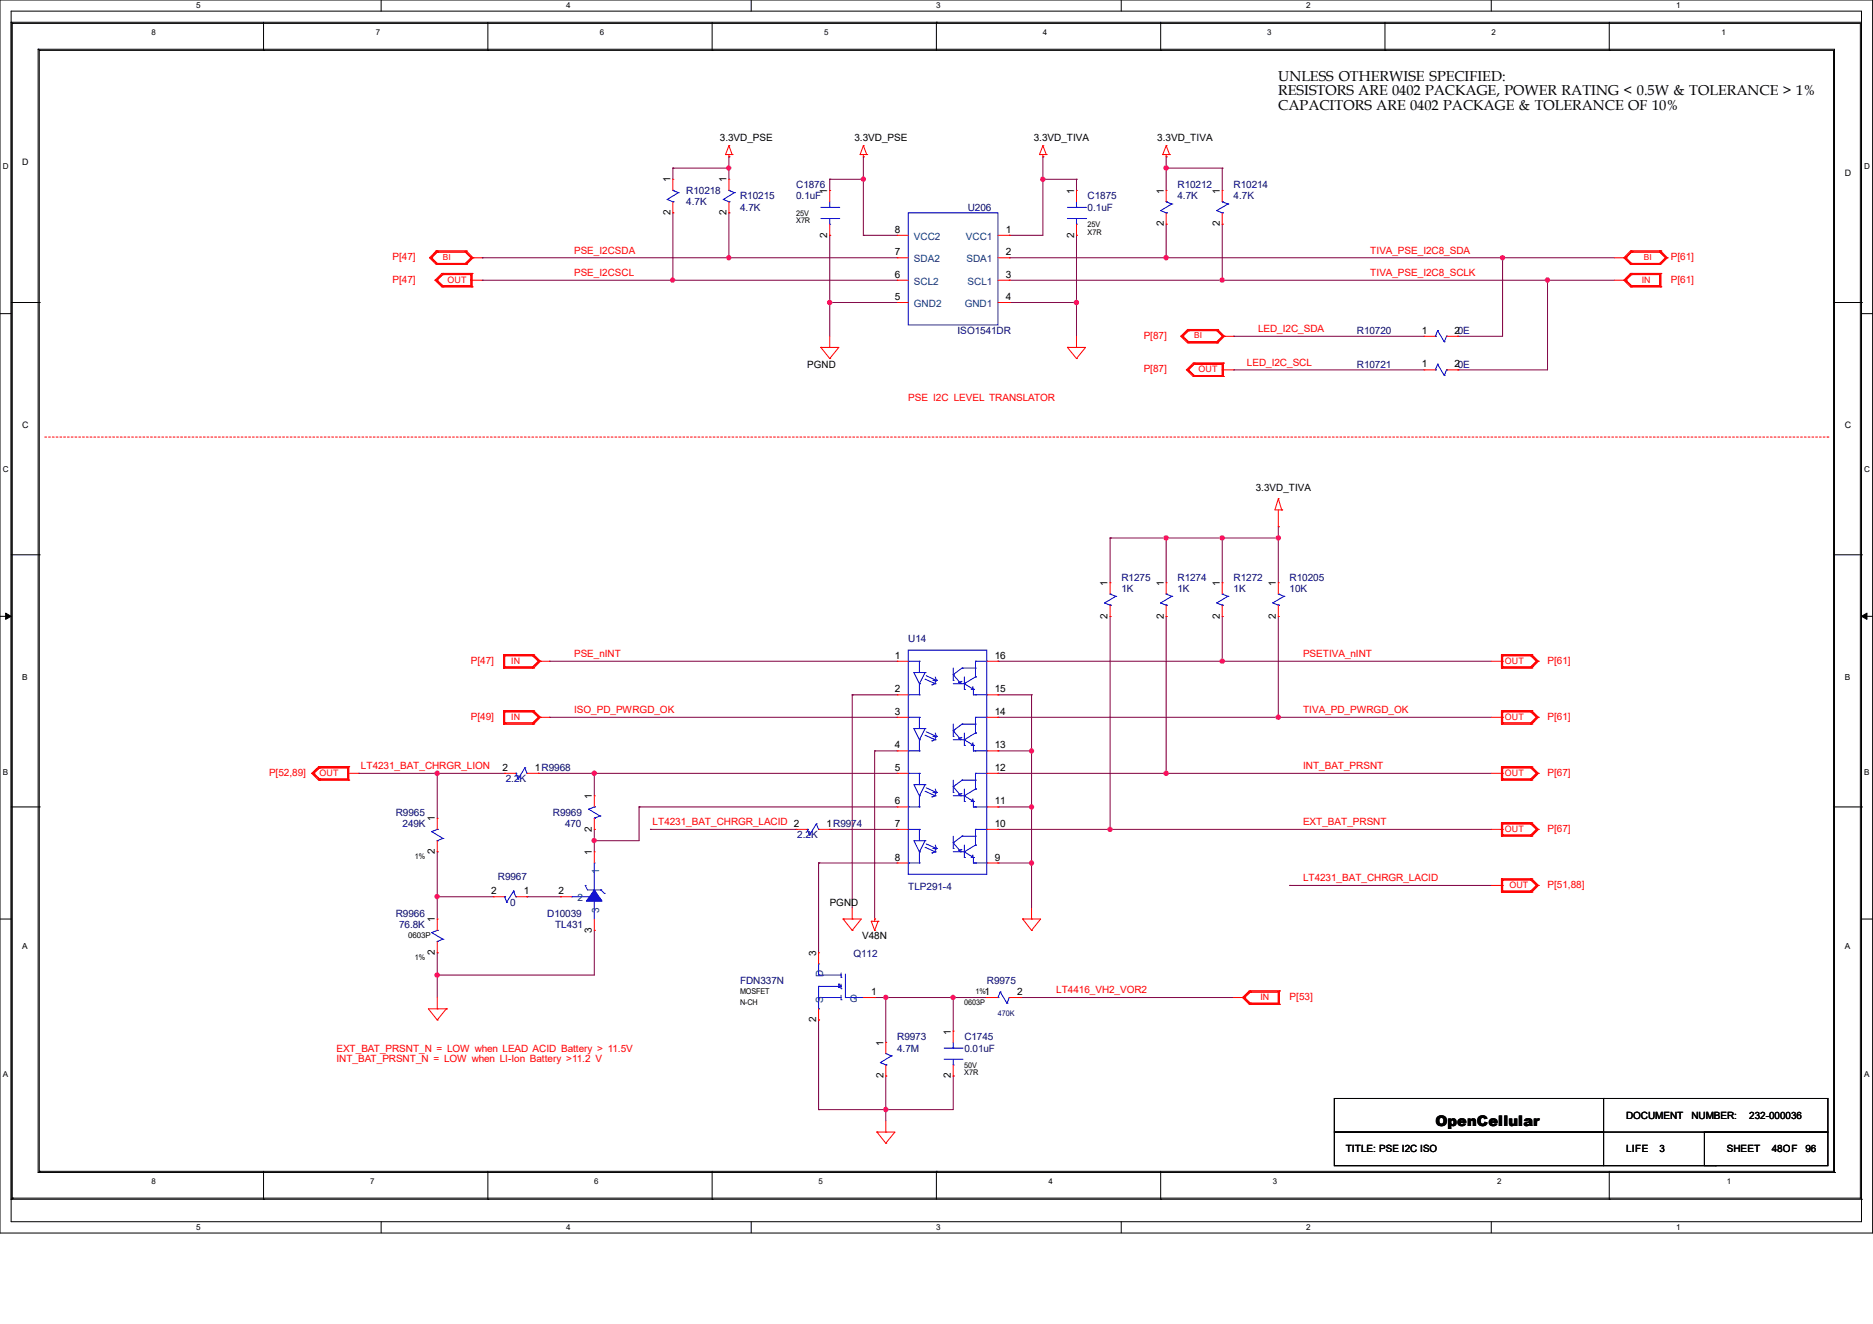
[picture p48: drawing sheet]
<svg xmlns="http://www.w3.org/2000/svg" width="420mm" height="297mm" viewBox="0 0 420 297" stroke-linecap="round" stroke-linejoin="round" font-family="sans-serif">
<defs><g id="words">
<text font-size="3.3" x="321.9" y="252.5">OpenCellular</text>
<g font-size="3.2">
<text x="286.6" y="18.2">UNLESS OTHERWISE SPECIFIED:</text>
<text x="286.6" y="21.4">RESISTORS ARE 0402 PACKAGE, POWER RATING &lt; 0.5W &amp; TOLERANCE &gt; 1%</text>
<text x="286.6" y="24.6">CAPACITORS ARE 0402 PACKAGE &amp; TOLERANCE OF 10%</text>
</g>
<g font-size="2.2">
<text x="161.4" y="31.7">3.3VD_PSE</text>
<text x="191.6" y="31.7">3.3VD_PSE</text>
<text x="231.8" y="31.7">3.3VD_TIVA</text>
<text x="259.5" y="31.7">3.3VD_TIVA</text>
<text x="150.3" y="40.9" transform="rotate(-90 150.3 40.9)">1</text>
<text x="162.9" y="40.9" transform="rotate(-90 162.9 40.9)">1</text>
<text x="185.5" y="43.5" transform="rotate(-90 185.5 43.5)">1</text>
<text x="240.8" y="43.5" transform="rotate(-90 240.8 43.5)">1</text>
<text x="260.9" y="43.5" transform="rotate(-90 260.9 43.5)">1</text>
<text x="273.5" y="43.5" transform="rotate(-90 273.5 43.5)">1</text>
<text x="150.3" y="48.3" transform="rotate(-90 150.3 48.3)">2</text>
<text x="162.9" y="48.3" transform="rotate(-90 162.9 48.3)">2</text>
<text x="185.5" y="53.3" transform="rotate(-90 185.5 53.3)">2</text>
<text x="200.7" y="52.2">8</text>
<text x="225.6" y="52.2">1</text>
<text x="240.8" y="53.3" transform="rotate(-90 240.8 53.3)">2</text>
<text x="260.9" y="50.8" transform="rotate(-90 260.9 50.8)">2</text>
<text x="273.5" y="50.8" transform="rotate(-90 273.5 50.8)">2</text>
<text x="200.7" y="57.3">7</text>
<text x="225.6" y="57.3">2</text>
<text x="200.7" y="62.3">6</text>
<text x="225.6" y="62.3">3</text>
<text x="200.7" y="67.3">5</text>
<text x="225.6" y="67.3">4</text>
<text x="318.9" y="74.9">1</text>
<text x="326.1" y="74.9">20E</text>
<text x="181" y="82.5">PGND</text>
<text x="318.9" y="82.4">1</text>
<text x="326.1" y="82.4">20E</text>
<text x="281.6" y="110.2">3.3VD_TIVA</text>
<text x="248.4" y="131.5" transform="rotate(-90 248.4 131.5)">1</text>
<text x="260.9" y="131.5" transform="rotate(-90 260.9 131.5)">1</text>
<text x="273.5" y="131.5" transform="rotate(-90 273.5 131.5)">1</text>
<text x="286.1" y="131.5" transform="rotate(-90 286.1 131.5)">1</text>
<text x="248.4" y="138.8" transform="rotate(-90 248.4 138.8)">2</text>
<text x="260.9" y="138.8" transform="rotate(-90 260.9 138.8)">2</text>
<text x="273.5" y="138.8" transform="rotate(-90 273.5 138.8)">2</text>
<text x="286.1" y="138.8" transform="rotate(-90 286.1 138.8)">2</text>
<text x="200.7" y="147.8">1</text>
<text x="223.1" y="147.8">16</text>
<text x="200.7" y="155.3">2</text>
<text x="223.1" y="155.3">15</text>
<text x="200.7" y="160.4">3</text>
<text x="223.1" y="160.4">14</text>
<text x="200.7" y="167.9">4</text>
<text x="223.1" y="167.9">13</text>
<text x="112.6" y="172.9">2</text>
<text x="119.9" y="172.9">1R9968</text>
<text x="200.7" y="172.9">5</text>
<text x="223.1" y="172.9">12</text>
<text x="132.7" y="179.2" transform="rotate(-90 132.7 179.2)">1</text>
<text x="97.5" y="184.3" transform="rotate(-90 97.5 184.3)">1</text>
<text x="185.3" y="185.5">1R9974</text>
<text x="200.7" y="180.5">6</text>
<text x="200.7" y="185.5">7</text>
<text x="223.1" y="185.5">10</text>
<text x="223.1" y="180.5">11</text>
<text x="97.5" y="191.6" transform="rotate(-90 97.5 191.6)">2</text>
<text x="132.7" y="191.8" transform="rotate(-90 132.7 191.8)">1</text>
<text x="132.7" y="186.6" transform="rotate(-90 132.7 186.6)">2</text>
<text x="200.7" y="193">8</text>
<text x="223.1" y="193">9</text>
<text x="110.2" y="200.6">2</text>
<text x="117.4" y="200.6">1</text>
<text x="125.2" y="200.6">2</text>
<text x="186.1" y="203.2">PGND</text>
<text x="97.5" y="206.9" transform="rotate(-90 97.5 206.9)">1</text>
<text x="132.7" y="209.2" transform="rotate(-90 132.7 209.2)">3</text>
<text x="97.5" y="214.2" transform="rotate(-90 97.5 214.2)">2</text>
<text x="183" y="214.5" transform="rotate(-90 183 214.5)">3</text>
<text x="193.3" y="210.7">V48N</text>
<text x="195.4" y="223.2">1</text>
<text x="220.8" y="223.2">1</text>
<text x="228.1" y="223.2">2</text>
<text x="183" y="229.4" transform="rotate(-90 183 229.4)">2</text>
<text x="213.2" y="232.1" transform="rotate(-90 213.2 232.1)">1</text>
<text x="198.1" y="234.6" transform="rotate(-90 198.1 234.6)">1</text>
<text x="198.1" y="241.9" transform="rotate(-90 198.1 241.9)">2</text>
<text x="213.2" y="241.9" transform="rotate(-90 213.2 241.9)">2</text>
<text x="364.6" y="251">DOCUMENT</text>
<text x="379.3" y="251">NUMBER:</text>
<text x="392.3" y="251">232-000036</text>
<text x="301.8" y="258.5">TITLE: PSE I2C ISO</text>
<text x="364.6" y="258.5">LIFE</text>
<text x="372.1" y="258.5">3</text>
<text x="387.2" y="258.5">SHEET</text>
<text x="397.3" y="258.5">48OF</text>
<text x="404.8" y="258.5">96</text>
</g>
<g font-size="2.2" fill="#000080">
<text x="153.9" y="43.5">R10218</text>
<text x="153.9" y="46">4.7K</text>
<text x="165.9" y="44.7">R10215</text>
<text x="165.9" y="47.3">4.7K</text>
<text x="178.5" y="44.7">0.1uF</text>
<text x="178.5" y="42.2">C1876</text>
<text x="217" y="47.3">U206</text>
<text x="243.9" y="47.3">0.1uF</text>
<text x="243.9" y="44.7">C1875</text>
<text x="264" y="42.2">R10212</text>
<text x="264" y="44.7">4.7K</text>
<text x="276.6" y="42.2">R10214</text>
<text x="276.6" y="44.7">4.7K</text>
<text x="214.7" y="74.9">ISO1541DR</text>
<text x="304.2" y="74.9">R10720</text>
<text x="304.2" y="82.5">R10721</text>
<text x="251.5" y="130.3">R1275</text>
<text x="264" y="130.3">R1274</text>
<text x="276.6" y="130.3">R1272</text>
<text x="289.2" y="130.3">R10205</text>
<text x="251.5" y="132.8">1K</text>
<text x="264" y="132.8">1K</text>
<text x="276.6" y="132.8">1K</text>
<text x="289.2" y="132.8">10K</text>
<text x="203.7" y="144.1">U14</text>
<text x="113.4" y="175.5">2.2K</text>
<text x="88.7" y="183">R9965</text>
<text x="90.3" y="185.6">249K</text>
<text x="124" y="183">R9969</text>
<text x="126.7" y="185.6">470</text>
<text x="178.8" y="188.1">2.2K</text>
<text x="111.6" y="197.4">R9967</text>
<text x="114.4" y="203.2">0</text>
<text x="203.7" y="199.6">TLP291-4</text>
<text x="88.7" y="205.7">R9966</text>
<text x="89.5" y="208.2">76.8K</text>
<text x="122.7" y="205.7">D10039</text>
<text x="124.5" y="208.2">TL431</text>
<text x="191.3" y="214.8">Q112</text>
<text x="165.9" y="220.8">FDN337N</text>
<text x="221.3" y="220.8">R9975</text>
<text x="201.2" y="233.3">R9973</text>
<text x="216.2" y="233.3">C1745</text>
<text x="201.2" y="235.9">4.7M</text>
<text x="216.2" y="235.9">0.01uF</text>
</g>
<g font-size="2.2" fill="#004080">
<text x="204.9" y="53.8">VCC2</text>
<text x="216.6" y="53.8">VCC1</text>
<text x="204.9" y="58.8">SDA2</text>
<text x="216.7" y="58.8">SDA1</text>
<text x="204.9" y="63.9">SCL2</text>
<text x="217" y="63.9">SCL1</text>
<text x="204.9" y="68.9">GND2</text>
<text x="216.3" y="68.9">GND1</text>
<text x="134.3" y="196.1" transform="rotate(-90 134.3 196.1)">1</text>
<text x="129.5" y="202.2">2</text>
<text x="134.3" y="204.9" transform="rotate(-90 134.3 204.9)">3</text>
<text x="184.6" y="219.1" transform="rotate(-90 184.6 219.1)">D</text>
<text x="184.6" y="225" transform="rotate(-90 184.6 225)">S</text>
<text x="190.6" y="224.8">G</text>
</g>
<g font-size="2.2" fill="#f00">
<text x="88" y="58.3">P[47]</text>
<text x="128.7" y="56.9">PSE_I2CSDA</text>
<text x="307.3" y="56.9">TIVA_PSE_I2C8_SDA</text>
<text x="374.6" y="58.3">P[61]</text>
<text x="88" y="63.4">P[47]</text>
<text x="128.7" y="61.9">PSE_I2CSCL</text>
<text x="307.3" y="61.9">TIVA_PSE_I2C8_SCLK</text>
<text x="374.6" y="63.4">P[61]</text>
<text x="256.5" y="75.9">P[87]</text>
<text x="282.1" y="74.5">LED_I2C_SDA</text>
<text x="256.5" y="83.5">P[87]</text>
<text x="279.6" y="82">LED_I2C_SCL</text>
<text x="203.7" y="90">PSE I2C LEVEL TRANSLATOR</text>
<text x="105.6" y="148.9">P[47]</text>
<text x="128.7" y="147.4">PSE_nINT</text>
<text x="292.2" y="147.4">PSETIVA_nINT</text>
<text x="347" y="148.9">P[61]</text>
<text x="105.6" y="161.5">P[49]</text>
<text x="128.7" y="160">ISO_PD_PWRGD_OK</text>
<text x="292.2" y="160">TIVA_PD_PWRGD_OK</text>
<text x="347" y="161.5">P[61]</text>
<text x="80.9" y="172.6">LT4231_BAT_CHRGR_LION</text>
<text x="292.2" y="172.6">INT_BAT_PRSNT</text>
<text x="60.3" y="174">P[52,89]</text>
<text x="347" y="174">P[67]</text>
<text x="146.3" y="185.1">LT4231_BAT_CHRGR_LACID 2</text>
<text x="292.2" y="185.1">EXT_BAT_PRSNT</text>
<text x="347" y="186.6">P[67]</text>
<text x="292.2" y="197.7">LT4231_BAT_CHRGR_LACID</text>
<text x="347" y="199.2">P[51,88]</text>
<text x="236.9" y="222.8">LT4416_VH2_VOR2</text>
<text x="289.2" y="224.3">P[53]</text>
<text x="75.4" y="235.9">EXT_BAT_PRSNT_N = LOW when LEAD ACID Battery &gt; 11.5V</text>
<text x="75.4" y="238.2">INT_BAT_PRSNT_N = LOW when LI-Ion Battery &gt;11.2 V</text>
</g>
<g font-size="2">
<text x="5" y="37">D</text>
<text x="413.6" y="39.5">D</text>
<text x="5" y="96.1">C</text>
<text x="413.6" y="96.1">C</text>
</g>
<g font-size="2" fill="#f00">
<text x="100.3" y="63.4">OUT</text>
<text x="368.1" y="63.4">IN</text>
<text x="268.8" y="83.5">OUT</text>
<text x="114.6" y="148.9">IN</text>
<text x="337.4" y="148.9">OUT</text>
<text x="114.6" y="161.5">IN</text>
<text x="337.4" y="161.5">OUT</text>
<text x="71.7" y="174.1">OUT</text>
<text x="337.4" y="174.1">OUT</text>
<text x="337.4" y="186.6">OUT</text>
<text x="338.5" y="199.2">OUT</text>
<text x="282.6" y="224.4">IN</text>
</g>
<g font-size="1.9" fill="#f00">
<text x="99.3" y="58.3">BI</text>
<text x="368.6" y="58.3">BI</text>
<text x="267.8" y="75.9">BI</text>
</g>
<g font-size="1.9">
<text x="5" y="152.6">B</text>
<text x="413.6" y="152.6">B</text>
<text x="5" y="212.9">A</text>
<text x="413.6" y="212.9">A</text>
</g>
<g font-size="1.8">
<text x="44" y="1.9">5</text>
<text x="127" y="1.9">4</text>
<text x="209.9" y="1.9">3</text>
<text x="292.9" y="1.9">2</text>
<text x="375.9" y="1.9">1</text>
<text x="34" y="7.9">8</text>
<text x="84.2" y="7.9">7</text>
<text x="134.5" y="7.9">6</text>
<text x="184.8" y="7.9">5</text>
<text x="233.8" y="7.9">4</text>
<text x="284.1" y="7.9">3</text>
<text x="334.4" y="7.9">2</text>
<text x="386" y="7.9">1</text>
<text x=".6" y="38">D</text>
<text x="418" y="38">D</text>
<text x=".6" y="105.9">C</text>
<text x="418" y="105.9">C</text>
<text x=".6" y="173.8">B</text>
<text x="418" y="173.8">B</text>
<text x="91.5" y="210.3">0603P</text>
<text x="165.9" y="225.4">N-CH</text>
<text x="165.9" y="222.9">MOSFET</text>
<text x=".6" y="241.7">A</text>
<text x="418" y="241.7">A</text>
<text x="34" y="265.6">8</text>
<text x="83" y="265.6">7</text>
<text x="133.3" y="265.6">6</text>
<text x="183.6" y="265.6">5</text>
<text x="235.1" y="265.6">4</text>
<text x="285.4" y="265.6">3</text>
<text x="335.7" y="265.6">2</text>
<text x="387.2" y="265.6">1</text>
<text x="44" y="275.9">5</text>
<text x="127" y="275.9">4</text>
<text x="209.9" y="275.9">3</text>
<text x="292.9" y="275.9">2</text>
<text x="375.9" y="275.9">1</text>
</g>
<g font-size="1.7">
<text x="178.5" y="50.1">X7R</text>
<text x="178.5" y="48.3">25V</text>
<text x="243.9" y="52.6">X7R</text>
<text x="243.9" y="50.9">25V</text>
<text x="93" y="192.7">1%</text>
<text x="93" y="215.3">1%</text>
<text x="216.2" y="225.4">0603P</text>
<text x="218.7" y="222.9">1%</text>
<text x="216.2" y="239.5">50V</text>
<text x="216.2" y="241.2">X7R</text>
</g>
<text font-size="1.7" fill="#000080" x="223.8" y="227.9">470K</text>
</g></defs>
<path d="M0 0h419.9v276.6h-419.9zM2.5 2.5h414.9v271.6h-414.9z" fill="none" stroke="#000" stroke-width=".22"/>
<g fill="#fff">
<path d="M44 .3h1v1.9h-1z"/>
<path d="M44 274.3h1v2h-1z"/>
</g>
<path d="M85.5 0v2.5M85.5 274.1v2.5" fill="none" stroke="#000" stroke-width=".22"/>
<g fill="#fff">
<path d="M127 .3h.9v1.9h-.9z"/>
<path d="M127 274.3h.9v2h-.9z"/>
</g>
<path d="M168.4 0v2.5M168.4 274.1v2.5" fill="none" stroke="#000" stroke-width=".22"/>
<g fill="#fff">
<path d="M209.9 .3h1v1.9h-1z"/>
<path d="M209.9 274.3h1v2h-1z"/>
</g>
<path d="M251.4 0v2.5M251.4 274.1v2.5" fill="none" stroke="#000" stroke-width=".22"/>
<g fill="#fff">
<path d="M292.9 .3h1v1.9h-1z"/>
<path d="M292.9 274.3h1v2h-1z"/>
</g>
<path d="M334.4 0v2.5M334.4 274.1v2.5" fill="none" stroke="#000" stroke-width=".22"/>
<g fill="#fff">
<path d="M375.9 .3h1v1.9h-1z"/>
<path d="M375.9 274.3h1v2h-1z"/>
<path d="M.6 36.4h1.3v2h-1.3z"/>
<path d="M418 36.4h1.3v2h-1.3z"/>
<path d="M.6 104.3h1.3v2h-1.3z"/>
<path d="M418 104.3h1.3v2h-1.3z"/>
</g>
<path d="M0 70.4h2.5M417.4 70.4h2.5" fill="none" stroke="#000" stroke-width=".22"/>
<g fill="#fff">
<path d="M.6 172.2h1.2v2h-1.2z"/>
<path d="M418 172.2h1.2v2h-1.2z"/>
</g>
<path d="M0 138.3h2.5M417.4 138.3h2.5" fill="none" stroke="#000" stroke-width=".22"/>
<path d="M1.3 137.5l1.2 .8-1.2 .6zM417.4 138.3l1.2-.8v1.4z" fill="#000" stroke="#000" stroke-width=".22"/>
<g fill="#fff">
<path d="M.6 240.1h1.2v2h-1.2z"/>
<path d="M418 240.1h1.2v2h-1.2z"/>
</g>
<g fill="none" stroke="#000" stroke-width=".22">
<path d="M2.5 5h.1M2.5 5h414.9v264M2.5 5v264M2.8 5.2h.1M2.8 5.2v263.6M2.8 5.2h414.4v263.6M8.6 11h.1M8.6 11v252M8.6 11h402.8v252M8.8 11.3h.1M8.8 11.3h402.3v251.5M8.8 11.3v251.5"/>
<path d="M59.1 11.3h.1M59.1 5v6.3M109.4 11.3h.1M109.4 5v6.3M159.7 11.3h.1M159.7 5v6.3M210 5h.1M210 5v6.3M260.3 11.3h.1M260.3 5v6.3M310.6 11.3h.1M310.6 5v6.3"/>
<path d="M360.8 11.3h.1M360.8 5v6.3M2.5 67.9h6.3M8.8 67.9h.1M411.1 67.9h6.3M417.4 67.9h.1M2.5 124.5h6.3M8.8 124.5h.1M411.1 124.5h6.3M417.4 124.5h.1M2.5 181h6.3M8.8 181h.1"/>
<path d="M411.1 181h6.3M417.4 181h.1M0 206.2h2.5M417.4 206.2h2.5M299.2 246.4h110.7v7.6h-110.7zM299.2 254h60.4v7.5h-60.4zM359.6 246.4h.1M359.6 246.4v7.6M382.2 254h27.7v7.5h-27.7zM2.5 269h.1M2.5 269h414.9M2.8 268.8h.1"/>
<path d="M2.8 268.8h414.4M8.6 263h.1M8.6 263h402.8M8.8 262.8h.1M8.8 262.8h402.3M59.1 269h.1M59.1 262.8v6.2M109.4 269h.1M109.4 262.8v6.2M159.7 269h.1M159.7 262.8v6.2M210 262.8h.1"/>
<path d="M210 262.8v6.2M260.3 269h.1M260.3 262.8v6.2M359.6 261.5h25.1M360.8 269h.1M360.8 262.8v6.2M384.7 261.5h.1M411.1 262.8h.1M411.4 263h.1M417.2 268.8h.1M417.4 269h.1"/>
</g>
<path d="M10 98h399.9M409.9 98h.1" fill="none" stroke="#f00" stroke-width=".22" stroke-dasharray=".4"/>
<g fill="none" stroke="#800040" stroke-width=".22">
<path d="M150.9 37.7h.1M150.9 37.7h12.5M150.9 37.7v2.5M163.4 35.2h.1M163.4 37.7h.1M163.4 35.2v5M193.6 35.2h.1M193.6 35.2v17.6M233.8 35.2h.1M233.8 35.2v17.6h-7.5M261.5 35.2h.1M261.5 37.7h.1"/>
<path d="M261.5 35.2v7.5M261.5 37.7h12.6M274.1 37.7h.1M274.1 37.7v5M108.1 57.8h.1M108.1 57.8h93.1M150.9 47.8h.1M150.9 47.8v15.1M163.4 47.8h.1M163.4 57.8h.1M163.4 47.8v10M186.1 52.8h.1"/>
<path d="M186.1 40.2h.1M186.1 40.2h7.5M186.1 40.2v2.5M186.1 52.8v22.6M193.6 52.8h.1M193.6 40.2h.1M193.6 52.8h7.6M226.3 57.8h.1M226.3 52.8h.1M226.3 57.8h135.8M233.8 40.2h.1M233.8 40.2h7.6"/>
<path d="M241.4 52.8h.1M241.4 40.2h.1M241.4 40.2v2.5M241.4 52.8v22.6M261.5 57.8h.1M261.5 50.3h.1M261.5 50.3v7.5M274.1 50.3h.1M274.1 50.3v12.6M336.9 57.8h.1M336.9 57.8v17.6h-10M108.1 62.9h.1"/>
<path d="M108.1 62.9h93.1M150.9 62.9h.1M186.1 67.9h.1M186.1 67.9h15.1M226.3 62.9h.1M226.3 67.9h.1M226.3 62.9h135.8M226.3 67.9h15.1M241.4 67.9h.1M274.1 62.9h.1M276.6 75.4h.1M276.6 75.4h42.7"/>
<path d="M326.9 75.4h.1M347 62.9h.1M347 62.9v20.1h-20.1M276.6 83h.1M276.6 83h42.7M326.9 83h.1M286.6 118.2h.1M286.6 118.2v12.5M248.9 120.7h.1M248.9 138.3h.1M248.9 120.7h37.7M248.9 120.7v10"/>
<path d="M248.9 138.3v47.8M261.5 120.7h.1M261.5 138.3h.1M261.5 120.7v10M261.5 138.3v35.2M274.1 120.7h.1M274.1 138.3h.1M274.1 120.7v10M274.1 138.3v10M286.6 138.3h.1M286.6 120.7h.1M286.6 138.3v22.6"/>
<path d="M123.2 148.3h.1M123.2 148.3h78M191.1 155.9h.1M191.1 155.9v47.8M191.1 155.9h10.1M223.8 148.3h.1M223.8 155.9h.1M223.8 148.3h110.6M223.8 155.9h7.5M231.3 155.9h.1M231.3 155.9v47.8M274.1 148.3h.1"/>
<path d="M80.4 173.5h.1M80.4 173.5h32.8M98 173.5h.1M98 173.5v10.1M120.7 173.5h.1M120.7 173.5h80.5M123.2 160.9h.1M123.2 160.9h78M133.3 173.5h.1M133.3 173.5v5M196.1 168.4h.1M196.1 168.4h5.1"/>
<path d="M196.1 168.4v37.8M223.8 168.4h.1M223.8 160.9h.1M223.8 173.5h.1M223.8 160.9h110.6M223.8 168.4h7.5M223.8 173.5h110.6M231.3 168.4h.1M261.5 173.5h.1M286.6 160.9h.1M98 191.1h.1M98 191.1v15.1"/>
<path d="M133.3 186.1h.1M133.3 188.6h.1M133.3 186.1v5M143.3 181h.1M143.3 181h57.9M143.3 181v7.6h-10M145.8 186.1h.1M145.8 186.1h32.7M183.6 193.6h.1M183.6 193.6h17.6M183.6 193.6v20.1M186.1 186.1h.1"/>
<path d="M186.1 186.1h15.1M223.8 181h.1M223.8 193.6h.1M223.8 186.1h.1M223.8 181h7.5M223.8 193.6h7.5M223.8 186.1h110.6M231.3 193.6h.1M231.3 181h.1M248.9 186.1h.1M289.2 198.6h.1M289.2 198.6h45.2"/>
<path d="M98 201.2h.1M98 218.7h.1M98 213.7h.1M98 213.7v10.1M98 201.2h12.6M118.2 201.2h.1M118.2 201.2h7.5M133.3 208.7h.1M133.3 208.7v10h-35.3M196.1 206.2h.1M183.6 228.8h.1M183.6 228.8v20.1"/>
<path d="M196.1 223.8h.1M196.1 223.8h25.2M198.6 223.8h.1M198.6 223.8v10M213.7 223.8h.1M213.7 223.8v7.5M228.8 223.8h.1M228.8 223.8h47.8M183.6 248.9h.1M198.6 241.4h.1M198.6 248.9h.1M198.6 241.4v10.1"/>
<path d="M213.7 241.4h.1M213.7 241.4v7.5h-30.1"/>
</g>
<g fill="#f0f" stroke="#f0f" stroke-width=".22">
<circle cx="231.3" cy="181" r=".48"/>
<circle cx="231.3" cy="168.4" r=".48"/>
<circle cx="286.6" cy="160.9" r=".49"/>
<circle cx="274" cy="120.7" r=".49"/>
<circle cx="261.5" cy="120.7" r=".49"/>
<circle cx="231.3" cy="193.6" r=".48"/>
<circle cx="274" cy="148.3" r=".49"/>
<circle cx="98" cy="201.1" r=".49"/>
<circle cx="98" cy="173.5" r=".49"/>
<circle cx="133.2" cy="173.5" r=".49"/>
<circle cx="98" cy="218.7" r=".49"/>
<circle cx="336.9" cy="57.8" r=".49"/>
<circle cx="261.5" cy="57.8" r=".49"/>
<circle cx="233.8" cy="40.2" r=".49"/>
<circle cx="133.2" cy="188.6" r=".49"/>
<circle cx="261.5" cy="37.7" r=".49"/>
<circle cx="213.7" cy="223.8" r=".48"/>
<circle cx="198.6" cy="223.8" r=".49"/>
<circle cx="198.6" cy="248.9" r=".49"/>
<circle cx="241.4" cy="67.9" r=".49"/>
<circle cx="347" cy="62.8" r=".49"/>
<circle cx="274" cy="62.8" r=".49"/>
<circle cx="163.4" cy="57.8" r=".48"/>
<circle cx="150.8" cy="62.8" r=".48"/>
<circle cx="163.4" cy="37.7" r=".48"/>
<circle cx="193.6" cy="40.2" r=".48"/>
<circle cx="186" cy="67.9" r=".49"/>
<circle cx="248.9" cy="186" r=".49"/>
<circle cx="261.5" cy="173.5" r=".49"/>
<circle cx="286.6" cy="120.7" r=".49"/>
</g>
<g fill="none" stroke="#f00" stroke-width=".22">
<path d="M162.7 34.7h.1M162.7 34.7h1.5M163.4 35.2h.1M163.4 32.7h.1M163.4 34.7v.5M163.4 32.7l-.7 2M163.4 32.7l.8 2M164.2 34.7h.1M192.9 34.7h.1M192.9 34.7h1.5M193.6 35.2h.1M193.6 32.7h.1"/>
<path d="M193.6 34.7v.5M193.6 32.7l-.7 2M193.6 32.7l.8 2M194.4 34.7h.1M233.1 34.7h.1M233.1 34.7h1.5M233.8 35.2h.1M233.8 32.7h.1M233.8 34.7v.5M233.8 32.7l-.7 2M233.8 32.7l.8 2M234.6 34.7h.1"/>
<path d="M260.7 34.7h.1M260.7 34.7h1.6M261.5 35.2h.1M261.5 32.7h.1M261.5 34.7v.5M261.5 32.7l-.8 2M261.5 32.7l.8 2M262.3 34.7h.1M96.3 57.8h.1M96.3 57.8l1.5 1.5h6.8M96.6 57.8h.1M96.6 57.8l1.4 1.3"/>
<path d="M96.6 57.8l1.4 1.5M96.8 57.8h.1M96.8 57.8l1.2 1.3M97.8 56.3h.1M97.8 56.3h6.8M97.8 56.3l-1.5 1.5M98 56.6h.1M98 56.3h.1M98 59.1h6.4M98 56.6h6.4M98 56.6l-1.2 1.2M98 56.6l-1.4 1.2"/>
<path d="M98 56.3l-1.4 1.5M104.4 59.3h.1M104.4 56.3h.1M104.4 59.1h.1M104.4 56.6h.1M104.4 56.3l1.4 1.5M104.4 56.6l1.4 1.2M104.4 56.6l1.2 1.2M104.6 59.3h.1M104.6 56.3h.1M104.6 56.3l1.5 1.5M105.6 57.8h.1"/>
<path d="M105.6 57.8h2.5M105.6 57.8l-1.2 1.3M105.8 57.8h.1M105.8 57.8l-1.4 1.5M105.8 57.8l-1.4 1.3M106.1 57.8h.1M106.1 57.8l-1.5 1.5M150.9 40.2h.1M150.9 47.8h.1M150.9 40.2v2.5M150.9 45.3v2.5M163.4 40.2h.1"/>
<path d="M163.4 47.8h.1M163.4 40.2v2.5M163.4 45.3v2.5M186.1 42.7h.1M186.1 52.8h.1M186.1 42.7v2.6M186.1 50.3v2.5M201.2 57.8h.1M201.2 52.8h.1M201.2 57.8h2.5M201.2 52.8h2.5M223.8 57.8h2.5"/>
<path d="M223.8 52.8h2.5M226.3 52.8h.1M226.3 57.8h.1M241.4 42.7h.1M241.4 52.8h.1M241.4 42.7v2.6M241.4 50.3v2.5M261.5 42.7h.1M261.5 50.3h.1M261.5 42.7v2.6M261.5 47.8v2.5M274.1 42.7h.1"/>
<path d="M274.1 50.3h.1M274.1 42.7v2.6M274.1 47.8v2.5M362.1 57.8h2.5M364.1 57.8h.1M364.1 57.8l1.5 1.5M364.4 57.8h.1M364.4 57.8l1.4 1.5M364.4 57.8l1.4 1.3M364.6 57.8h.1M364.6 57.8l1.2 1.3M365.6 59.3h.1"/>
<path d="M365.6 56.3h.1M365.6 56.3h6.8M365.6 56.3l-1.5 1.5M365.8 59.3h.1M365.8 56.3h.1M365.8 59.1h.1M365.8 56.6h.1M365.8 56.3l-1.4 1.5M365.8 59.1h6.4M365.8 56.6h6.4M365.8 56.6l-1.4 1.2M365.8 56.6l-1.2 1.2"/>
<path d="M372.2 56.6h.1M372.2 56.3h.1M372.2 56.6l1.2 1.2M372.2 56.6l1.4 1.2M372.2 56.3l1.4 1.5M372.4 56.3h.1M372.4 56.3l1.5 1.5M373.4 57.8h.1M373.4 57.8l-1.2 1.3M373.6 57.8h.1M373.6 57.8l-1.4 1.3M373.6 57.8l-1.4 1.5"/>
<path d="M373.9 57.8h.1M373.9 57.8l-1.5 1.5h-6.8M97.5 62.9h.1M97.5 62.9l1.6 1.4M97.8 62.9h.1M97.8 62.9l1.5 1.2M97.8 62.9l1.5 1.4M98 62.9h.1M98 62.9l1.3 1.2M99.1 61.3h.1M99.1 64.3h.1M99.1 61.3h6.7"/>
<path d="M99.1 64.3h6.7M99.1 61.3l-1.6 1.6M99.3 61.6h.1M99.3 61.3h.1M99.3 64.3h.1M99.3 64.1h.1M99.3 61.6h6.3M99.3 64.1h6.3M99.3 61.6l-1.3 1.3M99.3 61.6l-1.5 1.3M99.3 61.3l-1.5 1.6M105.6 62.9h.1"/>
<path d="M105.6 61.6h.1M105.6 64.1h.1M105.6 62.9h2.5M105.6 61.6v2.5M105.8 61.3h.1M105.8 64.3h.1M105.8 61.3v3M184.1 77.9h.1M184.1 77.9h4l-2 2.5M184.1 77.9l2 2.5M186.1 77.9h.1M186.1 75.4v2.5"/>
<path d="M201.2 67.9h.1M201.2 62.9h.1M201.2 62.9h2.5M201.2 67.9h2.5M223.8 62.9h2.5M223.8 67.9h2.5M226.3 62.9h.1M226.3 67.9h.1M239.4 77.9h.1M239.4 77.9l2 2.5M239.4 77.9h4l-2 2.5M241.4 77.9h.1"/>
<path d="M241.4 75.4v2.5M264.8 75.4h.1M264.8 75.4l1.5 1.5h6.7M265 75.4h.1M265 75.4l1.5 1.3M265 75.4l1.5 1.5M265.3 75.4h.1M265.3 75.4l1.2 1.3M266.3 73.9h.1M266.3 73.9l-1.5 1.5M266.3 73.9h6.7M266.5 74.2h.1"/>
<path d="M266.5 73.9h.1M266.5 74.2l-1.2 1.2M266.5 74.2l-1.5 1.2M266.5 73.9l-1.5 1.5M266.5 76.7h6.3M266.5 74.2h6.3M272.8 76.9h.1M272.8 73.9h.1M272.8 76.7h.1M272.8 74.2h.1M272.8 73.9l1.5 1.5M272.8 74.2l1.5 1.2"/>
<path d="M272.8 74.2l1.3 1.2M273 76.9h.1M273 73.9h.1M273 73.9l1.6 1.5M274.1 75.4h.1M274.1 75.4l-1.3 1.3M274.1 75.4h2.5M274.3 75.4h.1M274.3 75.4l-1.5 1.5M274.3 75.4l-1.5 1.3M274.6 75.4h.1M274.6 75.4l-1.6 1.5"/>
<path d="M319.3 75.4h.1M319.3 75.4h2.6M324.4 75.4h2.5M326.9 75.4h.1M362.1 62.9h2.5M364.1 62.9h.1M364.1 62.9l1.5 1.4M364.4 62.9h.1M364.4 62.9l1.4 1.4M364.4 62.9l1.4 1.2M364.6 62.9h.1M364.6 62.9l1.2 1.2"/>
<path d="M365.6 61.3h.1M365.6 64.3h.1M365.6 61.3h6.8M365.6 64.3h6.8M365.6 61.3l-1.5 1.6M365.8 61.6h.1M365.8 64.1h.1M365.8 61.3h.1M365.8 64.3h.1M365.8 61.6l-1.2 1.3M365.8 61.6h6.4M365.8 61.6l-1.4 1.3"/>
<path d="M365.8 64.1h6.4M365.8 61.3l-1.4 1.6M372.2 61.6h.1M372.2 64.1h.1M372.2 61.6v2.5M372.4 61.3h.1M372.4 64.3h.1M372.4 61.3v3M186.1 80.4h.1M241.4 80.4h.1M266 83h.1M266 83l1.5 1.5"/>
<path d="M266.3 83h.1M266.3 83l1.5 1.2M266.3 83l1.5 1.5M266.5 83h.1M266.5 83l1.3 1.2M267.5 81.4h.1M267.5 84.5h.1M267.5 81.4h6.8M267.5 84.5h6.8M267.5 81.4l-1.5 1.6M267.8 81.7h.1M267.8 81.4h.1"/>
<path d="M267.8 84.5h.1M267.8 84.2h.1M267.8 81.7l-1.3 1.3M267.8 81.7h6.3M267.8 81.7l-1.5 1.3M267.8 81.4l-1.5 1.6M267.8 84.2h6.3M274.1 83h.1M274.1 81.7h.1M274.1 84.2h.1M274.1 83h2.5M274.1 81.7v2.5"/>
<path d="M274.3 81.4h.1M274.3 84.5h.1M274.3 81.4v3.1M319.3 83h.1M319.3 83h2.6M324.4 83h2.5M326.9 83h.1M286.6 118.2h.1M286.6 111.9h.1M286.6 114.4v3.8M286.6 111.9l.8 2.5M286.6 111.9l-.7 2.5h1.5"/>
<path d="M287.4 114.4h.1M248.9 130.7h.1M248.9 138.3h.1M248.9 130.7v2.6M248.9 135.8v2.5M261.5 130.7h.1M261.5 138.3h.1M261.5 130.7v2.6M261.5 135.8v2.5M274.1 130.7h.1M274.1 138.3h.1M274.1 130.7v2.6"/>
<path d="M274.1 135.8v2.5M286.6 130.7h.1M286.6 138.3h.1M286.6 130.7v2.6M286.6 135.8v2.5M112.9 159.4h.1M112.9 146.9h.1M112.9 149.9h.1M112.9 159.4h6.8M112.9 146.9v3M112.9 159.4v3M112.9 146.9h6.8"/>
<path d="M112.9 149.9h6.8M113.2 159.7h.1M113.2 147.1h.1M113.2 149.6h.1M113.2 159.7h6.2M113.2 147.1v2.5M113.2 159.7v2.5M113.2 147.1h6.2M113.2 149.6h6.2M119.4 159.7h.1M119.4 159.4h.1M119.4 147.1h.1"/>
<path d="M119.4 149.6h.1M119.4 146.9h.1M119.4 149.9h.1M119.4 159.7l1.3 1.2M119.4 159.7l1.5 1.2M119.4 159.4l1.5 1.5M119.4 147.1l1.3 1.2M119.4 147.1l1.5 1.2M119.4 146.9l1.5 1.4M119.7 159.4h.1M119.7 146.9h.1M119.7 149.9h.1"/>
<path d="M119.7 159.4l1.5 1.5M119.7 146.9l1.5 1.4M120.7 148.3h.1M120.7 148.3h2.5M120.7 148.3l-1.3 1.3M120.9 148.3h.1M120.9 148.3l-1.5 1.6M120.9 148.3l-1.5 1.3M121.2 148.3h.1M121.2 148.3l-1.5 1.6M201.2 148.3h.1M201.2 155.9h.1"/>
<path d="M201.2 148.3h2.5M201.2 155.9h2.5M221.3 148.3h2.5M221.3 155.9h2.5M223.8 155.9h.1M223.8 148.3h.1M334.4 148.3h2.5M336.7 159.4h.1M336.7 146.9h.1M336.7 149.9h.1M336.7 159.4h6.8M336.7 146.9h6.8"/>
<path d="M336.7 149.9h6.8M336.7 146.9v3M336.7 159.4v3M336.9 159.7h.1M336.9 148.3h.1M336.9 147.1h.1M336.9 149.6h.1M336.9 159.7h6.3M336.9 147.1h6.3M336.9 149.6h6.3M336.9 147.1v2.5M336.9 159.7v2.5"/>
<path d="M343.2 159.7h.1M343.2 159.4h.1M343.2 147.1h.1M343.2 146.9h.1M343.2 149.9h.1M343.2 149.6h.1M343.2 159.7l1.3 1.2M343.2 159.7l1.5 1.2M343.2 159.4l1.5 1.5M343.2 147.1l1.3 1.2M343.2 147.1l1.5 1.2M343.2 146.9l1.5 1.4"/>
<path d="M343.5 159.4h.1M343.5 146.9h.1M343.5 149.9h.1M343.5 159.4l1.5 1.5M343.5 146.9l1.5 1.4M344.5 148.3h.1M344.5 148.3l-1.3 1.3M344.7 148.3h.1M344.7 148.3l-1.5 1.3M344.7 148.3l-1.5 1.6M345 148.3h.1M345 148.3l-1.5 1.6"/>
<path d="M69.9 173.5h.1M69.9 173.5l1.5 1.5M70.1 173.5h.1M70.1 173.5l1.6 1.5M70.1 173.5l1.6 1.3M70.4 173.5h.1M70.4 173.5l1.3 1.3M71.4 172h.1M71.4 175h.1M71.4 172h6.8M71.4 175h6.8M71.4 172l-1.5 1.5"/>
<path d="M71.7 172.3h.1M71.7 174.8h.1M71.7 172h.1M71.7 175h.1M71.7 172.3l-1.3 1.2M71.7 172.3h6.2M71.7 174.8h6.2M71.7 172.3l-1.6 1.2M71.7 172l-1.6 1.5M77.9 173.5h.1M77.9 172.3h.1M77.9 174.8h.1"/>
<path d="M77.9 173.5h2.5M77.9 172.3v2.5M78.2 172h.1M78.2 175h.1M78.2 172v3M112.9 162.4h.1M112.9 162.4h6.8M113.2 162.2h.1M113.2 173.5h.1M113.2 162.2h6.2M113.2 173.5h2.5M118.2 173.5h2.5"/>
<path d="M119.4 162.2h.1M119.4 162.4h.1M119.7 162.4h.1M120.7 160.9h.1M120.7 173.5h.1M120.7 160.9h2.5M120.7 160.9l-1.3 1.3M120.9 160.9h.1M120.9 160.9l-1.5 1.5M120.9 160.9l-1.5 1.3M121.2 160.9h.1M121.2 160.9l-1.5 1.5"/>
<path d="M133.3 178.5h.1M133.3 178.5v2.5M201.2 160.9h.1M201.2 168.4h.1M201.2 173.5h.1M201.2 160.9h2.5M201.2 173.5h2.5M201.2 168.4h2.5M221.3 160.9h2.5M221.3 173.5h2.5M221.3 168.4h2.5M223.8 173.5h.1"/>
<path d="M223.8 168.4h.1M223.8 160.9h.1M334.4 160.9h2.5M334.4 173.5h2.5M336.7 162.4h.1M336.7 172h.1M336.7 175h.1M336.7 162.4h6.8M336.7 172v3M336.7 172h6.8M336.7 175h6.8M336.9 160.9h.1"/>
<path d="M336.9 162.2h.1M336.9 173.5h.1M336.9 172.3h.1M336.9 174.8h.1M336.9 162.2h6.3M336.9 172.3v2.5M336.9 172.3h6.3M336.9 174.8h6.3M343.2 162.4h.1M343.2 162.2h.1M343.2 172.3h.1M343.2 172h.1"/>
<path d="M343.2 175h.1M343.2 174.8h.1M343.2 172.3l1.3 1.2M343.2 172.3l1.5 1.2M343.2 172l1.5 1.5M343.5 162.4h.1M343.5 172h.1M343.5 175h.1M343.5 172l1.5 1.5M344.5 160.9h.1M344.5 173.5h.1M344.5 160.9l-1.3 1.3"/>
<path d="M344.5 173.5l-1.3 1.3M344.7 160.9h.1M344.7 173.5h.1M344.7 160.9l-1.5 1.3M344.7 160.9l-1.5 1.5M344.7 173.5l-1.5 1.3M344.7 173.5l-1.5 1.5M345 160.9h.1M345 173.5h.1M345 160.9l-1.5 1.5M345 173.5l-1.5 1.5M98 183.6h.1"/>
<path d="M98 191.1h.1M98 183.6v2.5M98 188.6v2.5M133.3 191.1h.1M133.3 186.1h.1M133.3 183.6v2.5M133.3 191.1v2.5M178.5 186.1h.1M178.5 186.1h2.5M183.6 186.1h2.5M186.1 186.1h.1M201.2 181h.1"/>
<path d="M201.2 186.1h.1M201.2 193.6h.1M201.2 186.1h2.5M201.2 181h2.5M201.2 193.6h2.5M221.3 186.1h2.5M221.3 181h2.5M221.3 193.6h2.5M223.8 193.6h.1M223.8 186.1h.1M223.8 181h.1M334.4 198.6h2.5"/>
<path d="M334.4 186.1h2.5M336.7 197.1h.1M336.7 184.6h.1M336.7 187.6h.1M336.7 184.6v3M336.7 197.1v3.1M336.7 197.1h6.8M336.7 184.6h6.8M336.7 187.6h6.8M336.9 198.6h.1M336.9 197.4h.1M336.9 199.9h.1"/>
<path d="M336.9 186.1h.1M336.9 184.8h.1M336.9 187.3h.1M336.9 184.8v2.5M336.9 197.4v2.5M336.9 197.4h6.3M336.9 199.9h6.3M336.9 184.8h6.3M336.9 187.3h6.3M343.2 197.4h.1M343.2 199.9h.1M343.2 197.1h.1"/>
<path d="M343.2 184.8h.1M343.2 184.6h.1M343.2 187.6h.1M343.2 187.3h.1M343.2 197.4l1.3 1.2M343.2 197.4l1.5 1.2M343.2 197.1l1.5 1.5M343.2 184.8l1.3 1.3M343.2 184.8l1.5 1.3M343.2 184.6l1.5 1.5M343.5 197.1h.1M343.5 184.6h.1"/>
<path d="M343.5 187.6h.1M343.5 197.1l1.5 1.5M343.5 184.6l1.5 1.5M344.5 198.6h.1M344.5 186.1h.1M344.5 198.6l-1.3 1.3M344.5 186.1l-1.3 1.2M344.7 198.6h.1M344.7 186.1h.1M344.7 198.6l-1.5 1.6M344.7 198.6l-1.5 1.3M344.7 186.1l-1.5 1.2"/>
<path d="M344.7 186.1l-1.5 1.5M345 198.6h.1M345 186.1h.1M345 198.6l-1.5 1.6M345 186.1l-1.5 1.5M98 206.2h.1M98 213.7h.1M98 206.2v2.5M98 211.2v2.5M110.6 201.2h.1M110.6 201.2h2.6M115.7 201.2h2.5"/>
<path d="M118.2 201.2h.1M125.7 201.2h.1M125.7 201.2h2.5M133.3 208.7h.1M133.3 206.2v2.5M183.6 213.7h.1M183.6 213.7v2.5M189.1 206.2h.1M189.1 206.2l2 2.5M189.1 206.2h4l-2 2.5M191.1 206.2h.1M191.1 208.7h.1"/>
<path d="M191.1 203.7v2.5M195.4 206.7h.1M195.4 206.7h1.5M195.4 206.7l.7 2M196.1 206.2h.1M196.1 208.7h.1M196.1 206.2v.5M196.9 206.7h.1M196.9 206.7l-.8 2M229.3 206.2h.1M229.3 206.2h4l-2 2.5M229.3 206.2l2 2.5"/>
<path d="M231.3 206.2h.1M231.3 208.7h.1M231.3 203.7v2.5M336.7 200.2h.1M336.7 200.2h6.8M343.2 200.2h.1M343.5 200.2h.1M98 226.3h.1M98 228.8h.1M98 223.8v2.5M100.1 226.3h.1M100.1 226.3l-2.1 2.5"/>
<path d="M100.1 226.3h-4l1.9 2.5M183.6 228.8h.1M183.6 226.3v2.5M193.6 223.8h2.5M196.1 223.8h.1M198.6 233.8h.1M198.6 233.8v2.5M198.6 238.9v2.5M213.7 231.3h.1M213.7 231.3v2.5M213.7 238.9v2.5M221.3 223.8h.1"/>
<path d="M221.3 223.8h2.5M226.3 223.8h2.5M228.8 223.8h.1M276.6 223.8h2.5M278.6 223.8h.1M278.6 223.8l1.5 1.5M278.8 223.8h.1M278.8 223.8l1.6 1.5M278.8 223.8l1.6 1.2M279.1 223.8h.1M279.1 223.8l1.3 1.2M280.1 222.3h.1"/>
<path d="M280.1 225.3h.1M280.1 222.3h6.8M280.1 225.3h6.8M280.1 222.3l-1.5 1.5M280.4 222.5h.1M280.4 225h.1M280.4 222.3h.1M280.4 225.3h.1M280.4 222.5l-1.3 1.3M280.4 222.5h6.2M280.4 222.5l-1.6 1.3M280.4 225h6.2"/>
<path d="M280.4 222.3l-1.6 1.5M286.6 222.5h.1M286.6 225h.1M286.6 222.5v2.5M286.9 222.3h.1M286.9 225.3h.1M286.9 222.3v3M196.6 254h.1M196.6 254l2 2.5M196.6 254h4.1l-2.1 2.5M198.6 254h.1M198.6 256.5h.1"/>
<path d="M198.6 241.4h.1M198.6 251.5v2.5M213.7 241.4h.1"/>
</g>
<g fill="none" stroke="#00f" stroke-width=".22">
<path d="M149.6 44.7h.1M149.6 44.7l1.3 .6M150.9 45.3h.1M150.9 42.7h.1M150.9 42.7l1.2 .5M152.1 43.2h.1M152.1 43.2l-2.5 1.5M162.2 44.7h.1M162.2 44.7l1.2 .6M163.4 45.3h.1M163.4 42.7h.1M163.4 42.7l1.3 .5"/>
<path d="M164.7 43.2h.1M164.7 43.2l-2.5 1.5M184.1 46.5h4M184.1 49h4M186.1 50.3h.1M186.1 46.5h.1M186.1 45.3v1.2M186.1 49v1.3M188.1 46.5h.1M188.1 49h.1M203.7 47.8h20.1v25.1h-20.1zM239.4 46.5h4"/>
<path d="M239.4 49h4M241.4 50.3h.1M241.4 46.5h.1M241.4 45.3v1.2M241.4 49v1.3M243.4 46.5h.1M243.4 49h.1M260.3 47.2h.1M260.3 47.2l1.2 .6M261.5 47.8h.1M261.5 45.3h.1M261.5 45.3l1.3 .5"/>
<path d="M262.8 45.8h.1M262.8 45.8l-2.5 1.4M272.8 47.2h.1M272.8 47.2l1.3 .6M274.1 47.8h.1M274.1 45.3h.1M274.1 45.3l1.2 .5M275.3 45.8h.1M275.3 45.8l-2.5 1.4M321.9 75.4h.1M322.4 74.2h.1M322.4 74.2l-.5 1.2"/>
<path d="M322.4 74.2l1.4 2.5M323.8 76.7h.1M324.4 75.4h.1M324.4 75.4l-.6 1.3M321.9 83h.1M322.4 81.7h.1M322.4 81.7l-.5 1.3M322.4 81.7l1.4 2.5M323.8 84.2h.1M324.4 83h.1M324.4 83l-.6 1.2M247.7 135.3h.1"/>
<path d="M247.7 135.3l1.2 .5M248.9 135.8h.1M248.9 133.3h.1M248.9 133.3l1.3 .5M250.2 133.8h.1M250.2 133.8l-2.5 1.5M260.3 135.3h.1M260.3 135.3l1.2 .5M261.5 135.8h.1M261.5 133.3h.1M261.5 133.3l1.3 .5M262.8 133.8h.1"/>
<path d="M262.8 133.8l-2.5 1.5M272.8 135.3h.1M272.8 135.3l1.3 .5M274.1 135.8h.1M274.1 133.3h.1M274.1 133.3l1.2 .5M275.3 133.8h.1M275.3 133.8l-2.5 1.5M285.4 135.3h.1M285.4 135.3l1.2 .5M286.6 135.8h.1M286.6 133.3h.1"/>
<path d="M286.6 133.3l1.3 .5M287.9 133.8h.1M287.9 133.8l-2.5 1.5M203.7 145.8h17.6v50.3h-17.6zM203.7 148.3h.1M203.7 155.9h.1M203.7 148.3h2.5M203.7 155.9h2.5M206.2 153.4h.1M206.2 148.3h.1M206.2 155.9h.1M206.2 148.3v2.6"/>
<path d="M206.2 153.4v2.5M207.4 150.9h.1M207.4 150.9h-2.5l1.3 2.5M207.4 150.9l-1.2 2.5M207.4 152.4l2.3 1M207.7 151.6l2.3 1M209 153.6h.1M209.2 152.6h.1M209.2 152.6h.8M209.7 153.4h.1M209.7 152.9h.1M209.7 151.8l.3 .8"/>
<path d="M209.7 152.9v.5M209.7 153.4l-.7 .2M210 152.6h.1M213.7 152.6h.1M213.7 151.3h.1M213.7 153.4h2.5M213.7 149.9v2.7M213.7 151.3l1.8 2.1M215 153.1h.1M215 153.1l.5 .3M215.5 152.9h.1M215.5 152.9v.5"/>
<path d="M215.7 149.9h.1M215.7 149.9l-2 1.4M215.7 149.9h3M216.2 153.4h.1M216.2 154.6h.1M216.2 151.8v2.8M216.2 153.4l2.1 1.2M217.8 154.6h.5M218 154.1h.1M218 154.1l.3 .5M218.3 154.6h.1M218.3 155.9h.1"/>
<path d="M218.3 155.9h3M218.3 154.6v1.3M218.7 149.9h.1M218.7 151.8h.1M218.7 155.9h.1M218.7 148.3h.1M218.7 148.3h2.6M218.7 151.8l-2.5 1.6M218.7 148.3v3.5M221.3 155.9h.1M221.3 148.3h.1M115.7 173.5h.1"/>
<path d="M115.7 173.5l.5 1.3M116.2 174.8h.1M117.7 172.3h.1M117.7 172.3l.5 1.2M117.7 172.3l-1.5 2.5M118.2 173.5h.1M203.7 160.9h.1M203.7 168.4h.1M203.7 173.5h.1M203.7 160.9h2.5M203.7 168.4h2.5M203.7 173.5h2.5"/>
<path d="M206.2 165.9h.1M206.2 160.9h.1M206.2 168.4h.1M206.2 178.5h.1M206.2 173.5h.1M206.2 160.9v2.5M206.2 165.9v2.5M206.2 173.5v2.5M206.2 178.5v2.5M207.4 163.4h.1M207.4 176h.1M207.4 164.9l2.3 1"/>
<path d="M207.4 163.4h-2.5l1.3 2.5M207.4 163.4l-1.2 2.5M207.4 177.5l2.3 1M207.4 176h-2.5l1.3 2.5M207.4 176l-1.2 2.5M207.7 164.2l2.3 1M207.7 176.7l2.3 1.1M209 166.2h.1M209 178.8h.1M209.2 165.2h.1M209.2 177.8h.1M209.2 165.2h.8"/>
<path d="M209.2 177.8h.8M209.7 165.4h.1M209.7 165.9h.1M209.7 178h.1M209.7 178.5h.1M209.7 165.4v.5M209.7 178v.5M209.7 164.4l.3 .8M209.7 165.9l-.7 .3M209.7 177l.3 .8M209.7 178.5l-.7 .3M210 165.2h.1"/>
<path d="M210 177.8h.1M213.7 163.9h.1M213.7 165.2h.1M213.7 176.5h.1M213.7 177.8h.1M213.7 162.4v2.8M213.7 175v2.8M213.7 163.9l1.8 2M213.7 165.9h2.5M213.7 178.5h2.5M213.7 176.5l1.8 2M215 165.7h.1"/>
<path d="M215 178.3h.1M215 165.7l.5 .2M215 178.3l.5 .2M215.5 165.4h.1M215.5 178h.1M215.5 165.4v.5M215.5 178v.5M215.7 162.4h.1M215.7 175h.1M215.7 162.4h3M215.7 162.4l-2 1.5M215.7 175h3"/>
<path d="M215.7 175l-2 1.5M216.2 167.2h.1M216.2 165.9h.1M216.2 179.8h.1M216.2 178.5h.1M216.2 164.4v2.8M216.2 177v2.8M216.2 165.9l2.1 1.3M216.2 178.5l2.1 1.3M217.8 167.2h.5M217.8 179.8h.5M218 166.7h.1"/>
<path d="M218 179.3h.1M218 166.7l.3 .5M218 179.3l.3 .5M218.3 167.2h.1M218.3 168.4h.1M218.3 179.8h.1M218.3 168.4h3M218.3 167.2v1.2M218.3 179.8v1.2M218.7 162.4h.1M218.7 164.4h.1M218.7 160.9h.1"/>
<path d="M218.7 168.4h.1M218.7 177h.1M218.7 175h.1M218.7 173.5h.1M218.7 160.9h2.6M218.7 173.5h2.6M218.7 160.9v3.5M218.7 173.5v3.5M218.7 164.4l-2.5 1.5M218.7 177l-2.5 1.5M221.3 168.4h.1M221.3 160.9h.1"/>
<path d="M221.3 173.5h.1M96.8 186.6h.1M96.8 186.6l2.5 1.5M98 188.6h.1M98 186.1h.1M98 186.1l-1.2 .5M99.3 188.1h.1M99.3 188.1l-1.3 .5M115.1 199.9h.1M115.1 199.9l.6 1.3M115.1 199.9l-1.5 2.5M131.2 198.6h.1"/>
<path d="M131.2 198.6l.5 1h3M132 181.5h.1M132 181.5l2.5 1.5M133.3 193.6h.1M133.3 183.6h.1M133.3 181h.1M133.3 193.6v6M133.3 181l-1.3 .5M134.5 183h.1M134.5 183l-1.2 .6M134.7 199.6h.1M134.7 199.6l.8 .8"/>
<path d="M181 186.1h.1M181 186.1l.5 1.2M181.5 187.3h.1M183 184.8h.1M183 184.8l.6 1.3M183 184.8l-1.5 2.5M183.6 186.1h.1M203.7 181h.1M203.7 186.1h.1M203.7 193.6h.1M203.7 181h2.5M203.7 186.1h2.5"/>
<path d="M203.7 193.6h2.5M206.2 181h.1M206.2 191.1h.1M206.2 186.1h.1M206.2 193.6h.1M206.2 186.1v2.5M206.2 191.1v2.5M207.4 188.6h.1M207.4 190.1l2.3 1M207.4 188.6h-2.5l1.3 2.5M207.4 188.6l-1.2 2.5M207.7 189.3l2.3 1"/>
<path d="M209 191.3h.1M209.2 190.3h.1M209.2 190.3h.8M209.7 190.6h.1M209.7 191.1h.1M209.7 190.6v.5M209.7 189.6l.3 .7M209.7 191.1l-.7 .2M210 190.3h.1M213.7 189.1h.1M213.7 190.3h.1M213.7 187.6v2.7"/>
<path d="M213.7 189.1l1.8 2M213.7 191.1h2.5M215 190.8h.1M215 190.8l.5 .3M215.5 190.6h.1M215.5 190.6v.5M215.7 187.6h.1M215.7 187.6h3M215.7 187.6l-2 1.5M216.2 191.1h.1M216.2 192.4h.1M216.2 189.6v2.8"/>
<path d="M216.2 191.1l2.1 1.3M217.8 192.4h.5M218 191.9h.1M218 191.9l.3 .5M218.3 181h.1M218.3 193.6h.1M218.3 192.4h.1M218.3 181h3M218.3 193.6h3M218.3 192.4v1.2M218.7 181h.1M218.7 187.6h.1"/>
<path d="M218.7 189.6h.1M218.7 186.1h.1M218.7 193.6h.1M218.7 186.1h2.6M218.7 186.1v3.5M218.7 189.6l-2.5 1.5M221.3 181h.1M221.3 193.6h.1M221.3 186.1h.1M96.8 209.2h.1M96.8 209.2l2.5 1.5M98 211.2h.1"/>
<path d="M98 208.7h.1M98 208.7l-1.2 .5M99.3 210.7h.1M99.3 210.7l-1.3 .5M113.2 201.2h.1M113.2 201.2l.4 1.2M113.6 202.4h.1M115.7 201.2h.1M128.2 201.2h.1M128.2 201.2h4M133.3 202.1h.1M133.3 202.1v4.1"/>
<path d="M135.5 200.4h.1M183.6 218.7h.1M183.6 216.2h.1M183.6 218.7h5M183.6 216.2v2.5M188.6 219.2h.1M188.6 218.3v.9M189.6 218.5v5.3M183.6 221.3h.1M183.6 223.8h.1M183.6 226.3h.1M183.6 223.8h5"/>
<path d="M183.6 221.3h5M183.6 221.3v5M188.1 220.8h.1M188.1 221.5h.1M188.1 220.8l.5 .5M188.1 220.8v.7M188.6 221.8h.1M188.6 224.3h.1M188.6 220.8v1M188.6 223.3v1M188.6 221.3l-.5 .2M189.6 223.8h.1"/>
<path d="M189.6 223.8h4M197.4 238.4h.1M197.4 238.4l1.2 .5M198.6 238.9h.1M198.6 236.3h.1M198.6 236.3l1.3 .6M199.9 236.9h.1M199.9 236.9l-2.5 1.5M211.7 235.1h4M211.7 237.6h4M213.7 238.9h.1M213.7 235.1h.1"/>
<path d="M213.7 233.8v1.3M213.7 237.6v1.3M215.7 235.1h.1M215.7 237.6h.1M223.8 223.8h.1M224.3 222.5h.1M224.3 222.5l-.5 1.3M224.3 222.5l1.5 2.5M225.8 225h.1M226.3 223.8h.1M226.3 223.8l-.5 1.2"/>
</g>
<path d="M133.3 199.6l1.7 2.5h-3.5z" fill-rule="evenodd" fill="#00f" stroke="#00f" stroke-width=".22"/>
<use href="#words"/>
</svg>
